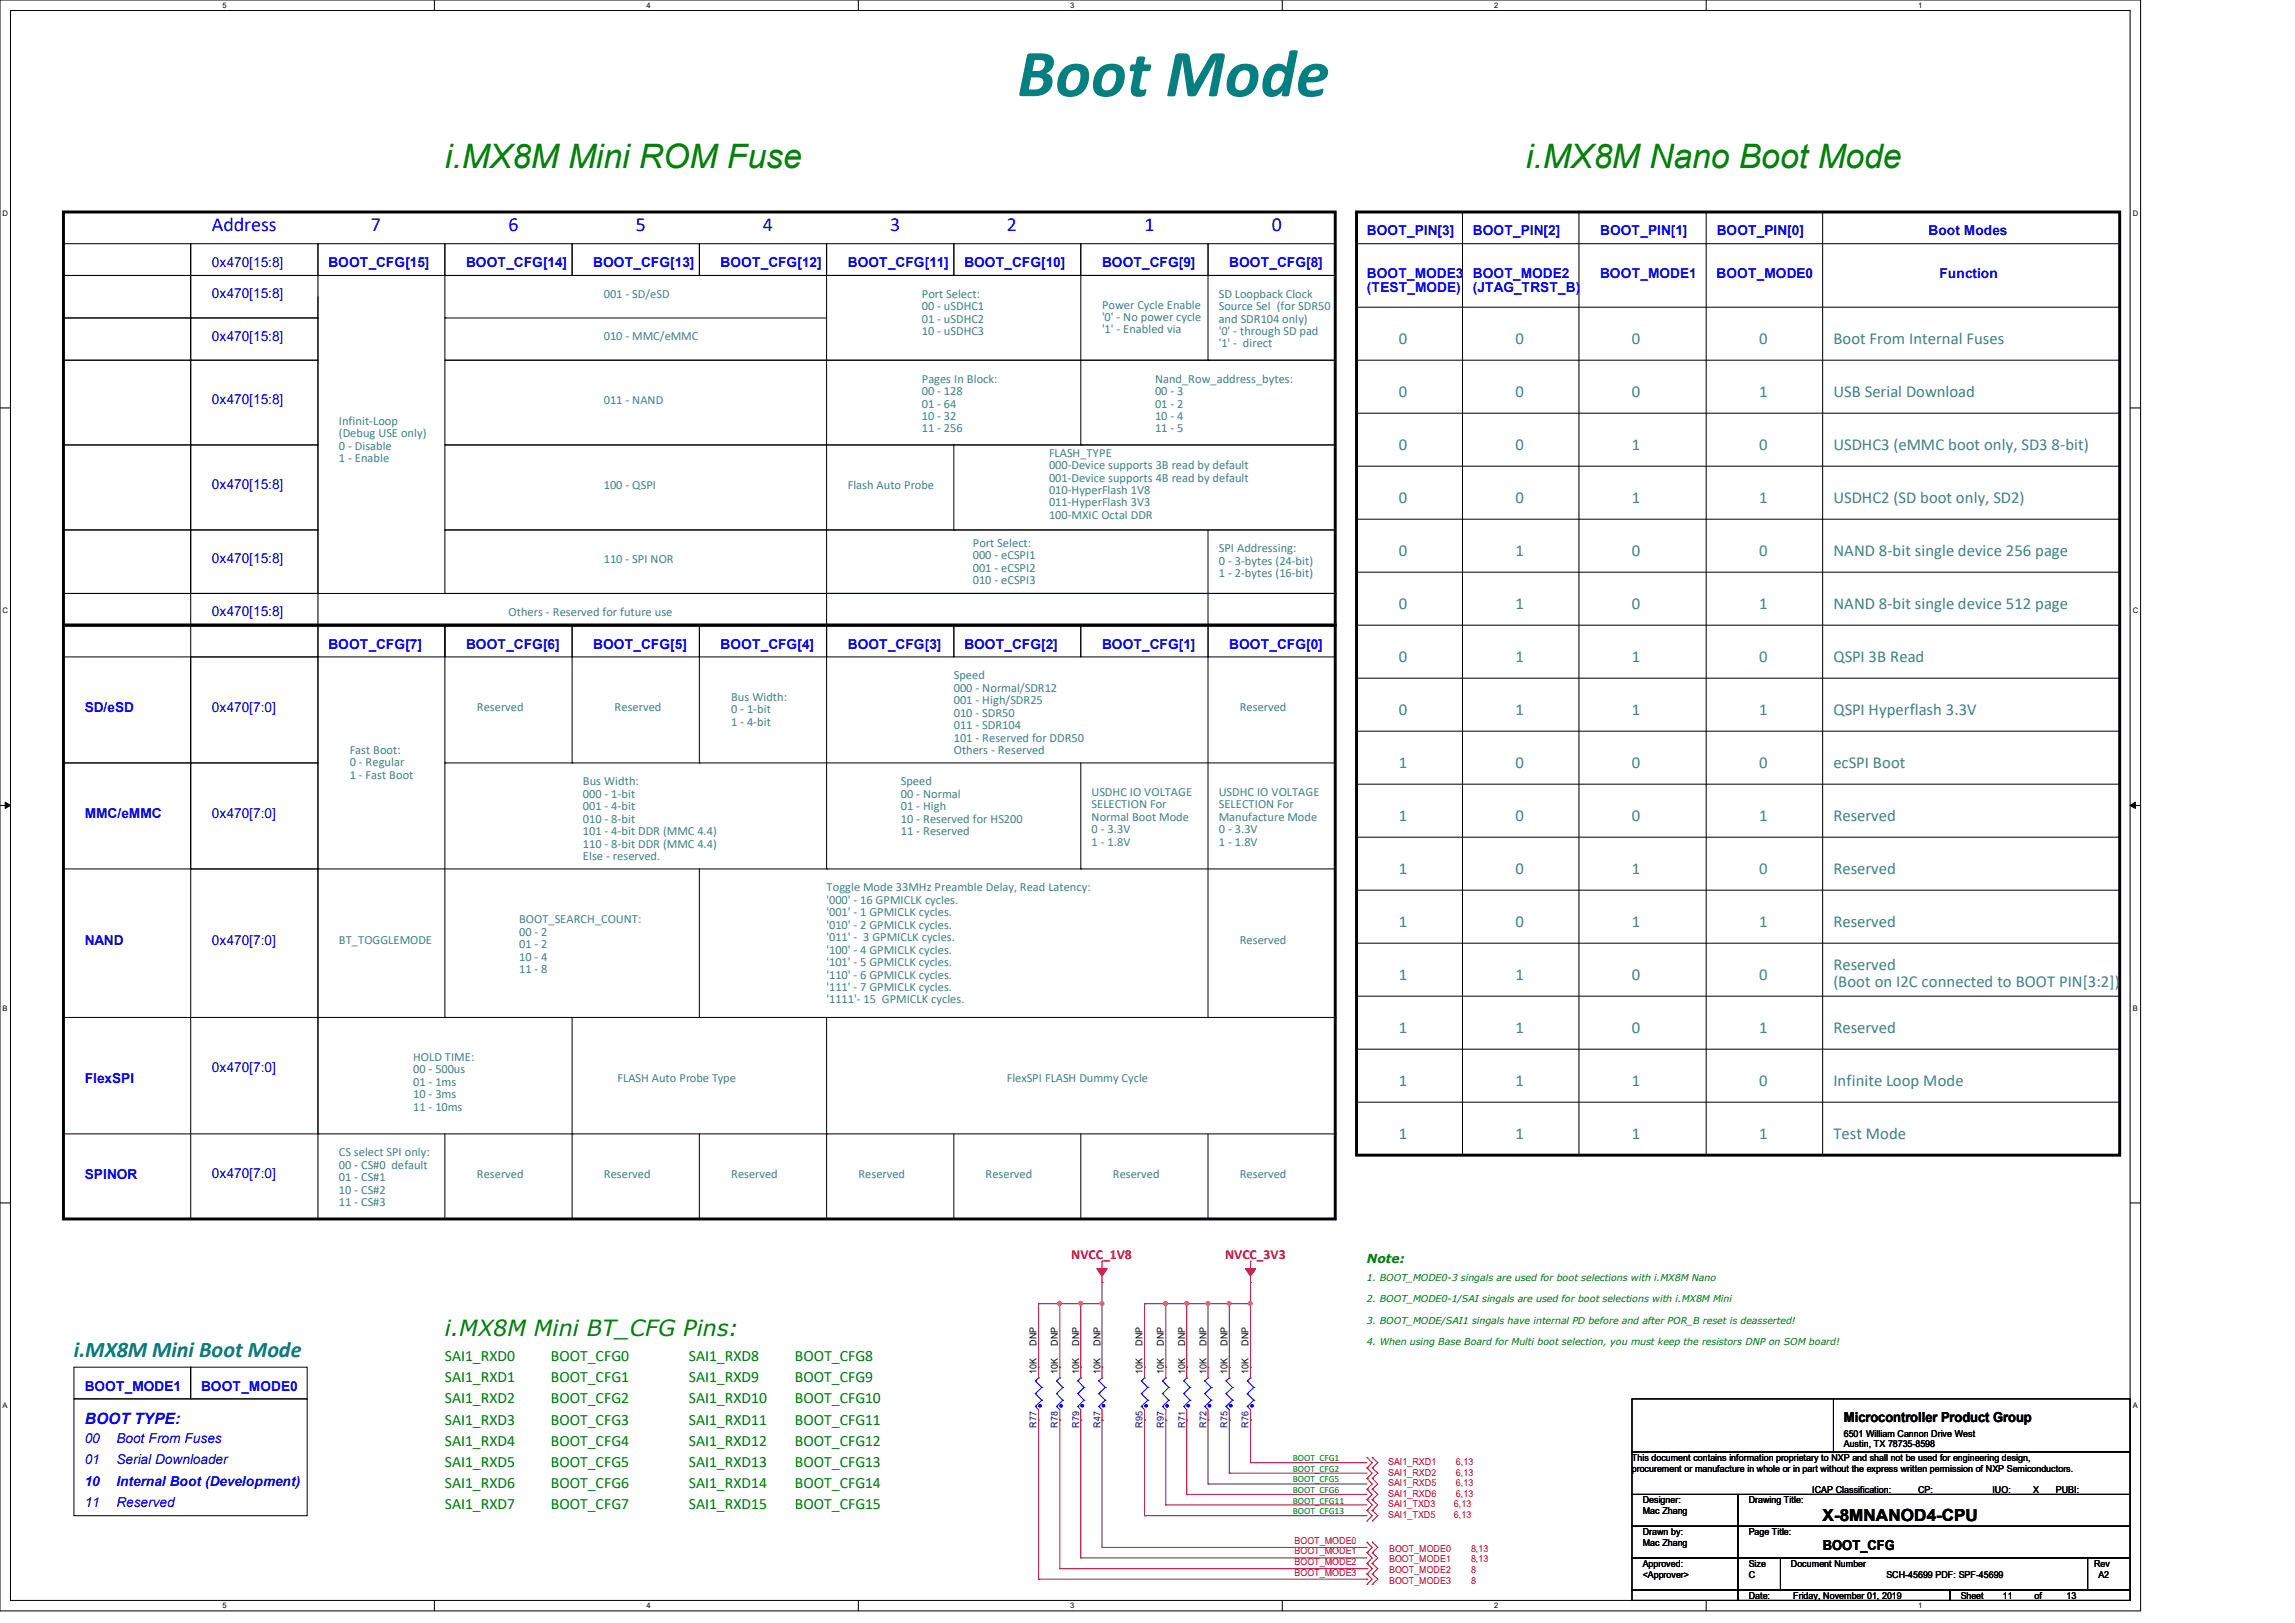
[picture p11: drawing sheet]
<svg xmlns="http://www.w3.org/2000/svg" width="297mm" height="210mm" viewBox="0 0 297 210" stroke-linecap="round" stroke-linejoin="round" font-family="sans-serif">
<defs><g id="words">
<text font-size="8.8" fill="#008080" x="131.7" y="12.4">Boot Mode</text>
<g font-size="4.4" fill="#008000">
<text x="57.6" y="21.7">i.MX8M Mini ROM Fuse</text>
<text x="197.5" y="21.7">i.MX8M Nano Boot Mode</text>
</g>
<text font-size="2.9" fill="#008000" x="57.6" y="172.9">i.MX8M Mini BT_CFG Pins:</text>
<text font-size="2.9" fill="#008080" x="9.6" y="175.6">i.MX8M Mini Boot Mode</text>
<g font-size="2.6" fill="#00f">
<text x="27.4" y="29.9">Address</text>
<text x="48" y="29.9">7</text>
<text x="65.8" y="29.9">6</text>
<text x="82.3" y="29.9">5</text>
<text x="98.7" y="29.9">4</text>
<text x="115.2" y="29.9">3</text>
<text x="130.3" y="29.9">2</text>
<text x="148.1" y="29.9">1</text>
<text x="164.6" y="29.9">0</text>
</g>
<g font-size="2.2" fill="#408080">
<text x="181" y="44.6">0</text>
<text x="196.1" y="44.6">0</text>
<text x="211.2" y="44.6">0</text>
<text x="227.7" y="44.6">0</text>
<text x="237.3" y="44.6">Boot From Internal Fuses</text>
<text x="181" y="51.4">0</text>
<text x="196.1" y="51.4">0</text>
<text x="211.2" y="51.4">0</text>
<text x="227.7" y="51.4">1</text>
<text x="237.3" y="51.4">USB Serial Download</text>
<text x="181" y="58.3">0</text>
<text x="196.1" y="58.3">0</text>
<text x="211.2" y="58.3">1</text>
<text x="227.7" y="58.3">0</text>
<text x="237.3" y="58.3">USDHC3 (eMMC boot only, SD3 8-bit)</text>
<text x="181" y="65.2">0</text>
<text x="196.1" y="65.2">0</text>
<text x="211.2" y="65.2">1</text>
<text x="227.7" y="65.2">1</text>
<text x="237.3" y="65.2">USDHC2 (SD boot only, SD2)</text>
<text x="181" y="72">0</text>
<text x="196.1" y="72">1</text>
<text x="211.2" y="72">0</text>
<text x="227.7" y="72">0</text>
<text x="237.3" y="72">NAND 8-bit single device 256 page</text>
<text x="181" y="78.9">0</text>
<text x="196.1" y="78.9">1</text>
<text x="211.2" y="78.9">0</text>
<text x="227.7" y="78.9">1</text>
<text x="237.3" y="78.9">NAND 8-bit single device 512 page</text>
<text x="181" y="85.7">0</text>
<text x="196.1" y="85.7">1</text>
<text x="211.2" y="85.7">1</text>
<text x="227.7" y="85.7">0</text>
<text x="237.3" y="85.7">QSPI 3B Read</text>
<text x="181" y="92.6">0</text>
<text x="196.1" y="92.6">1</text>
<text x="211.2" y="92.6">1</text>
<text x="227.7" y="92.6">1</text>
<text x="237.3" y="92.6">QSPI Hyperflash 3.3V</text>
<text x="181" y="99.4">1</text>
<text x="196.1" y="99.4">0</text>
<text x="211.2" y="99.4">0</text>
<text x="227.7" y="99.4">0</text>
<text x="237.3" y="99.4">ecSPI Boot</text>
<text x="181" y="106.3">1</text>
<text x="196.1" y="106.3">0</text>
<text x="211.2" y="106.3">0</text>
<text x="227.7" y="106.3">1</text>
<text x="237.3" y="106.3">Reserved</text>
<text x="181" y="113.2">1</text>
<text x="196.1" y="113.2">0</text>
<text x="211.2" y="113.2">1</text>
<text x="227.7" y="113.2">0</text>
<text x="237.3" y="113.2">Reserved</text>
<text x="181" y="120">1</text>
<text x="196.1" y="120">0</text>
<text x="211.2" y="120">1</text>
<text x="227.7" y="120">1</text>
<text x="237.3" y="120">Reserved</text>
<text x="237.3" y="125.5">Reserved</text>
<text x="181" y="126.9">1</text>
<text x="196.1" y="126.9">1</text>
<text x="211.2" y="126.9">0</text>
<text x="227.7" y="126.9">0</text>
<text x="237.3" y="127.7">(Boot on I2C connected to BOOT PIN[3:2])</text>
<text x="181" y="133.7">1</text>
<text x="196.1" y="133.7">1</text>
<text x="211.2" y="133.7">0</text>
<text x="227.7" y="133.7">1</text>
<text x="237.3" y="133.7">Reserved</text>
<text x="181" y="140.6">1</text>
<text x="196.1" y="140.6">1</text>
<text x="211.2" y="140.6">1</text>
<text x="227.7" y="140.6">0</text>
<text x="237.3" y="140.6">Infinite Loop Mode</text>
<text x="181" y="147.4">1</text>
<text x="196.1" y="147.4">1</text>
<text x="211.2" y="147.4">1</text>
<text x="227.7" y="147.4">1</text>
<text x="237.3" y="147.4">Test Mode</text>
</g>
<text font-size="2.2" x="235.9" y="196.8">X-8MNANOD4-CPU</text>
<g font-size="2" fill="#008000">
<text x="57.6" y="176.1">SAI1_RXD0</text>
<text x="57.6" y="178.9">SAI1_RXD1</text>
<text x="71.3" y="178.9">BOOT_CFG1</text>
<text x="71.3" y="176.1">BOOT_CFG0</text>
<text x="89.2" y="178.9">SAI1_RXD9</text>
<text x="89.2" y="176.1">SAI1_RXD8</text>
<text x="102.9" y="178.9">BOOT_CFG9</text>
<text x="102.9" y="176.1">BOOT_CFG8</text>
<text x="57.6" y="184.4">SAI1_RXD3</text>
<text x="57.6" y="181.6">SAI1_RXD2</text>
<text x="71.3" y="181.6">BOOT_CFG2</text>
<text x="71.3" y="184.4">BOOT_CFG3</text>
<text x="89.2" y="181.6">SAI1_RXD10</text>
<text x="89.2" y="184.4">SAI1_RXD11</text>
<text x="102.9" y="184.4">BOOT_CFG11</text>
<text x="102.9" y="181.6">BOOT_CFG10</text>
<text x="57.6" y="189.8">SAI1_RXD5</text>
<text x="57.6" y="187.1">SAI1_RXD4</text>
<text x="71.3" y="189.8">BOOT_CFG5</text>
<text x="71.3" y="187.1">BOOT_CFG4</text>
<text x="89.2" y="189.8">SAI1_RXD13</text>
<text x="89.2" y="187.1">SAI1_RXD12</text>
<text x="102.9" y="187.1">BOOT_CFG12</text>
<text x="102.9" y="189.8">BOOT_CFG13</text>
<text x="57.6" y="192.6">SAI1_RXD6</text>
<text x="57.6" y="195.3">SAI1_RXD7</text>
<text x="71.3" y="195.3">BOOT_CFG7</text>
<text x="71.3" y="192.6">BOOT_CFG6</text>
<text x="89.2" y="195.3">SAI1_RXD15</text>
<text x="89.2" y="192.6">SAI1_RXD14</text>
<text x="102.9" y="195.3">BOOT_CFG15</text>
<text x="102.9" y="192.6">BOOT_CFG14</text>
</g>
<text font-size="2" fill="#00f" x="11" y="184.3">BOOT TYPE:</text>
<g font-size="1.8" fill="#00f">
<text x="27.4" y="34.5">0x470[15:8]</text>
<text x="42.5" y="34.5">BOOT_CFG[15]</text>
<text x="60.3" y="34.5">BOOT_CFG[14]</text>
<text x="76.8" y="34.5">BOOT_CFG[13]</text>
<text x="93.3" y="34.5">BOOT_CFG[12]</text>
<text x="109.7" y="34.5">BOOT_CFG[11]</text>
<text x="124.8" y="34.5">BOOT_CFG[10]</text>
<text x="142.6" y="34.5">BOOT_CFG[9]</text>
<text x="159.1" y="34.5">BOOT_CFG[8]</text>
<text x="176.9" y="30.4">BOOT_PIN[3]</text>
<text x="176.9" y="35.9">BOOT_MODE3</text>
<text x="190.6" y="30.4">BOOT_PIN[2]</text>
<text x="190.6" y="35.9">BOOT_MODE2</text>
<text x="207.1" y="35.9">BOOT_MODE1</text>
<text x="207.1" y="30.4">BOOT_PIN[1]</text>
<text x="222.2" y="35.9">BOOT_MODE0</text>
<text x="222.2" y="30.4">BOOT_PIN[0]</text>
<text x="249.6" y="30.4">Boot Modes</text>
<text x="251" y="35.9">Function</text>
<text x="27.4" y="38.6">0x470[15:8]</text>
<text x="176.9" y="37.8">(TEST_MODE)</text>
<text x="190.6" y="37.8">(JTAG_TRST_B)</text>
<text x="27.4" y="44.1">0x470[15:8]</text>
<text x="27.4" y="52.3">0x470[15:8]</text>
<text x="27.4" y="63.3">0x470[15:8]</text>
<text x="27.4" y="72.9">0x470[15:8]</text>
<text x="27.4" y="79.8">0x470[15:8]</text>
<text x="42.5" y="83.9">BOOT_CFG[7]</text>
<text x="60.3" y="83.9">BOOT_CFG[6]</text>
<text x="76.8" y="83.9">BOOT_CFG[5]</text>
<text x="93.3" y="83.9">BOOT_CFG[4]</text>
<text x="109.7" y="83.9">BOOT_CFG[3]</text>
<text x="124.8" y="83.9">BOOT_CFG[2]</text>
<text x="142.6" y="83.9">BOOT_CFG[1]</text>
<text x="159.1" y="83.9">BOOT_CFG[0]</text>
<text x="11" y="92.2">SD/eSD</text>
<text x="27.4" y="92.1">0x470[7:0]</text>
<text x="11" y="105.9">MMC/eMMC</text>
<text x="27.4" y="105.8">0x470[7:0]</text>
<text x="11" y="122.3">NAND</text>
<text x="27.4" y="122.3">0x470[7:0]</text>
<text x="11" y="140.2">FlexSPI</text>
<text x="27.4" y="138.8">0x470[7:0]</text>
<text x="11" y="152.5">SPINOR</text>
<text x="27.4" y="152.5">0x470[7:0]</text>
<text x="11" y="180">BOOT_MODE1</text>
<text x="26" y="180">BOOT_MODE0</text>
<text x="11" y="186.8">00</text>
<text x="11" y="189.5">01</text>
<text x="15.1" y="186.8">Boot From Fuses</text>
<text x="15.1" y="189.5">Serial Downloader</text>
<text x="11" y="192.2">10</text>
<text x="11" y="195">11</text>
<text x="15.1" y="192.2">Internal Boot (Development)</text>
<text x="15.1" y="195">Reserved</text>
</g>
<g font-size="1.8" fill="#f00">
<text x="138.6" y="162.9">NVCC_1V8</text>
<text x="158.5" y="162.9">NVCC_3V3</text>
</g>
<g font-size="1.8">
<text x="238.6" y="184.1">Microcontroller Product Group</text>
<text x="235.9" y="200.5">BOOT_CFG</text>
</g>
<g font-size="1.6" fill="#408080">
<text x="78.1" y="38.5">001 - SD/eSD</text>
<text x="119.3" y="38.5">Port Select:</text>
<text x="119.3" y="40.1">00 - uSDHC1</text>
<text x="119.3" y="41.7">01 - uSDHC2</text>
<text x="142.6" y="39.9">Power Cycle Enable</text>
<text x="142.6" y="41.5">'0' - No power cycle</text>
<text x="157.7" y="38.5">SD Loopback Clock</text>
<text x="157.7" y="40.1">Source Sel (for SDR50</text>
<text x="157.7" y="41.7">and SDR104 only)</text>
<text x="78.1" y="44">010 - MMC/eMMC</text>
<text x="119.3" y="43.3">10 - uSDHC3</text>
<text x="142.6" y="43.1">'1' - Enabled via</text>
<text x="157.7" y="43.3">'0' - through SD pad</text>
<text x="157.7" y="45">'1' - direct</text>
<text x="78.1" y="52.2">011 - NAND</text>
<text x="119.3" y="49.5">Pages In Block:</text>
<text x="119.3" y="51.1">00 - 128</text>
<text x="119.3" y="52.7">01 - 64</text>
<text x="149.5" y="49.5">Nand_Row_address_bytes:</text>
<text x="149.5" y="51.1">00 - 3</text>
<text x="149.5" y="52.7">01 - 2</text>
<text x="43.9" y="55">Infinit-Loop</text>
<text x="43.9" y="56.6">(Debug USE only)</text>
<text x="43.9" y="58.2">0 - Disable</text>
<text x="43.9" y="59.8">1 - Enable</text>
<text x="119.3" y="54.4">10 - 32</text>
<text x="119.3" y="56">11 - 256</text>
<text x="135.8" y="59.1">FLASH_TYPE</text>
<text x="149.5" y="54.4">10 - 4</text>
<text x="149.5" y="56">11 - 5</text>
<text x="78.1" y="63.2">100 - QSPI</text>
<text x="109.7" y="63.2">Flash Auto Probe</text>
<text x="135.8" y="60.7">000-Device supports 3B read by default</text>
<text x="135.8" y="62.3">001-Device supports 4B read by default</text>
<text x="135.8" y="63.9">010-HyperFlash 1V8</text>
<text x="135.8" y="65.5">011-HyperFlash 3V3</text>
<text x="125.9" y="70.8">Port Select:</text>
<text x="135.8" y="67.1">100-MXIC Octal DDR</text>
<text x="157.7" y="71.5">SPI Addressing:</text>
<text x="78.1" y="72.8">110 - SPI NOR</text>
<text x="125.9" y="72.4">000 - eCSPI1</text>
<text x="125.9" y="74">001 - eCSPI2</text>
<text x="125.9" y="75.6">010 - eCSPI3</text>
<text x="157.7" y="73.1">0 - 3-bytes (24-bit)</text>
<text x="157.7" y="74.7">1 - 2-bytes (16-bit)</text>
<text x="65.8" y="79.7">Others - Reserved for future use</text>
<text x="123.4" y="87.9">Speed</text>
<text x="123.4" y="89.5">000 - Normal/SDR12</text>
<text x="61.7" y="92">Reserved</text>
<text x="79.5" y="92">Reserved</text>
<text x="94.6" y="90.7">Bus Width:</text>
<text x="94.6" y="92.3">0 - 1-bit</text>
<text x="94.6" y="93.9">1 - 4-bit</text>
<text x="123.4" y="91.1">001 - High/SDR25</text>
<text x="123.4" y="92.8">010 - SDR50</text>
<text x="123.4" y="94.4">011 - SDR104</text>
<text x="123.4" y="96">101 - Reserved for DDR50</text>
<text x="160.4" y="92">Reserved</text>
<text x="45.3" y="97.5">Fast Boot:</text>
<text x="45.3" y="99.1">0 - Regular</text>
<text x="45.3" y="100.8">1 - Fast Boot</text>
<text x="75.4" y="101.6">Bus Width:</text>
<text x="116.6" y="101.6">Speed</text>
<text x="123.4" y="97.6">Others - Reserved</text>
<text x="75.4" y="103.3">000 - 1-bit</text>
<text x="75.4" y="104.9">001 - 4-bit</text>
<text x="75.4" y="106.5">010 - 8-bit</text>
<text x="116.6" y="103.3">00 - Normal</text>
<text x="116.6" y="104.9">01 - High</text>
<text x="116.6" y="106.5">10 - Reserved for HS200</text>
<text x="141.3" y="103">USDHC IO VOLTAGE</text>
<text x="141.3" y="104.6">SELECTION For</text>
<text x="141.3" y="106.2">Normal Boot Mode</text>
<text x="141.3" y="107.8">0 - 3.3V</text>
<text x="157.7" y="103">USDHC IO VOLTAGE</text>
<text x="157.7" y="104.6">SELECTION For</text>
<text x="157.7" y="106.2">Manufacture Mode</text>
<text x="157.7" y="107.8">0 - 3.3V</text>
<text x="75.4" y="108.1">101 - 4-bit DDR (MMC 4.4)</text>
<text x="75.4" y="109.7">110 - 8-bit DDR (MMC 4.4)</text>
<text x="75.4" y="111.3">Else - reserved.</text>
<text x="116.6" y="108.1">11 - Reserved</text>
<text x="141.3" y="109.4">1 - 1.8V</text>
<text x="157.7" y="109.4">1 - 1.8V</text>
<text x="67.2" y="119.5">BOOT_SEARCH_COUNT:</text>
<text x="107" y="115.4">Toggle Mode 33MHz Preamble Delay, Read Latency:</text>
<text x="107" y="117">'000' - 16 GPMICLK cycles.</text>
<text x="107" y="118.6">'001' - 1 GPMICLK cycles.</text>
<text x="43.9" y="122.2">BT_TOGGLEMODE</text>
<text x="67.2" y="121.1">00 - 2</text>
<text x="67.2" y="122.7">01 - 2</text>
<text x="67.2" y="124.3">10 - 4</text>
<text x="67.2" y="125.9">11 - 8</text>
<text x="107" y="120.2">'010' - 2 GPMICLK cycles.</text>
<text x="107" y="121.8">'011' - 3 GPMICLK cycles.</text>
<text x="107" y="123.4">'100' - 4 GPMICLK cycles.</text>
<text x="107" y="125">'101' - 5 GPMICLK cycles.</text>
<text x="160.4" y="122.2">Reserved</text>
<text x="107" y="126.6">'110' - 6 GPMICLK cycles.</text>
<text x="107" y="128.2">'111' - 7 GPMICLK cycles.</text>
<text x="107" y="129.8">'1111'- 15 GPMICLK cycles.</text>
<text x="53.5" y="137.3">HOLD TIME:</text>
<text x="53.5" y="138.9">00 - 500us</text>
<text x="53.5" y="140.5">01 - 1ms</text>
<text x="53.5" y="142.1">10 - 3ms</text>
<text x="53.5" y="143.7">11 - 10ms</text>
<text x="79.9" y="140">FLASH Auto Probe Type</text>
<text x="130.3" y="140">FlexSPI FLASH Dummy Cycle</text>
<text x="43.9" y="149.6">CS select SPI only:</text>
<text x="43.9" y="151.3">00 - CS#0 default</text>
<text x="43.9" y="152.9">01 - CS#1</text>
<text x="43.9" y="154.5">10 - CS#2</text>
<text x="61.7" y="152.4">Reserved</text>
<text x="78.1" y="152.4">Reserved</text>
<text x="94.6" y="152.4">Reserved</text>
<text x="111.1" y="152.4">Reserved</text>
<text x="127.5" y="152.4">Reserved</text>
<text x="144" y="152.4">Reserved</text>
<text x="160.4" y="152.4">Reserved</text>
<text x="43.9" y="156.1">11 - CS#3</text>
</g>
<text font-size="1.6" fill="#008000" x="176.9" y="163.4">Note:</text>
<g font-size="1.2" fill="#008000">
<text x="176.9" y="165.8">1. BOOT_MODE0-3 singals are used for boot selections with i.MX8M Nano</text>
<text x="176.9" y="171.3">3. BOOT_MODE/SAI1 singals have internal PD before and after POR_B reset is deasserted!</text>
<text x="176.9" y="168.5">2. BOOT_MODE0-1/SAI singals are used for boot selections with i.MX8M Mini</text>
<text x="176.9" y="174">4. When using Base Board for Multi boot selection, you must keep the resistors DNP on SOM board!</text>
<text x="167.3" y="190.5">BOOT_CFG2</text>
<text x="167.3" y="191.8">BOOT_CFG5</text>
<text x="167.3" y="189.1">BOOT_CFG1</text>
<text x="167.3" y="193.2">BOOT_CFG6</text>
<text x="167.3" y="194.6">BOOT_CFG11</text>
<text x="167.3" y="195.9">BOOT_CFG13</text>
</g>
<g font-size="1.2">
<text x="134.2" y="177.8" transform="rotate(-90 134.2 177.8)">10K</text>
<text x="134.2" y="174.2" transform="rotate(-90 134.2 174.2)">DNP</text>
<text x="136.9" y="177.8" transform="rotate(-90 136.9 177.8)">10K</text>
<text x="136.9" y="174.2" transform="rotate(-90 136.9 174.2)">DNP</text>
<text x="139.7" y="177.8" transform="rotate(-90 139.7 177.8)">10K</text>
<text x="139.7" y="174.2" transform="rotate(-90 139.7 174.2)">DNP</text>
<text x="142.4" y="177.8" transform="rotate(-90 142.4 177.8)">10K</text>
<text x="142.4" y="174.2" transform="rotate(-90 142.4 174.2)">DNP</text>
<text x="147.9" y="177.8" transform="rotate(-90 147.9 177.8)">10K</text>
<text x="147.9" y="174.2" transform="rotate(-90 147.9 174.2)">DNP</text>
<text x="150.6" y="177.8" transform="rotate(-90 150.6 177.8)">10K</text>
<text x="150.6" y="174.2" transform="rotate(-90 150.6 174.2)">DNP</text>
<text x="153.4" y="177.8" transform="rotate(-90 153.4 177.8)">10K</text>
<text x="153.4" y="174.2" transform="rotate(-90 153.4 174.2)">DNP</text>
<text x="156.1" y="177.8" transform="rotate(-90 156.1 177.8)">10K</text>
<text x="156.1" y="174.2" transform="rotate(-90 156.1 174.2)">DNP</text>
<text x="158.9" y="177.8" transform="rotate(-90 158.9 177.8)">10K</text>
<text x="158.9" y="174.2" transform="rotate(-90 158.9 174.2)">DNP</text>
<text x="161.6" y="177.8" transform="rotate(-90 161.6 177.8)">10K</text>
<text x="161.6" y="174.2" transform="rotate(-90 161.6 174.2)">DNP</text>
<text x="211.2" y="189">This document contains information proprietary to NXP and shall not be used for engineering design,</text>
<text x="211.2" y="190.4">procurement or manufacture in whole or in part without the express written permission of NXP Semiconductors.</text>
<text x="238.6" y="186">6501 William Cannon Drive West</text>
<text x="238.6" y="187.3">Austin, TX 78735-8598</text>
<text x="212.6" y="194.5">Designer:</text>
<text x="212.6" y="195.9">Mac Zhang</text>
<text x="226.3" y="194.5">Drawing Title:</text>
<text x="234.5" y="193.2">ICAP Classification:</text>
<text x="248.2" y="193.2">CP:</text>
<text x="251.7" y="193.2">___</text>
<text x="257.8" y="193.2">IUO:</text>
<text x="262.5" y="193.2">_X_</text>
<text x="266.1" y="193.2">PUBI:</text>
<text x="270.2" y="193.2">___</text>
<text x="212.6" y="198.6">Drawn by:</text>
<text x="212.6" y="202.7">Approved:</text>
<text x="212.6" y="200">Mac Zhang</text>
<text x="226.3" y="202.7">Size</text>
<text x="226.3" y="198.6">Page Title:</text>
<text x="231.8" y="202.7">Document Number</text>
<text x="271" y="202.7">Rev</text>
<text x="212.6" y="204.1">&lt;Approver&gt;</text>
<text x="226.3" y="206.9">Date:</text>
<text x="226.3" y="204.1">C</text>
<text x="232.1" y="206.9">Friday, November 01, 2019</text>
<text x="244.1" y="204.1">SCH-45699 PDF: SPF-45699</text>
<text x="253.7" y="206.9">Sheet</text>
<text x="259.2" y="206.9">11</text>
<text x="263.3" y="206.9">of</text>
<text x="267.5" y="206.9">13</text>
<text x="271.6" y="204.1">A2</text>
</g>
<g font-size="1.2" fill="#000080">
<text x="134.2" y="184.7" transform="rotate(-90 134.2 184.7)">R77</text>
<text x="136.9" y="184.7" transform="rotate(-90 136.9 184.7)">R78</text>
<text x="139.7" y="184.7" transform="rotate(-90 139.7 184.7)">R79</text>
<text x="142.4" y="184.7" transform="rotate(-90 142.4 184.7)">R47</text>
<text x="147.9" y="184.7" transform="rotate(-90 147.9 184.7)">R95</text>
<text x="150.6" y="184.7" transform="rotate(-90 150.6 184.7)">R97</text>
<text x="153.4" y="184.7" transform="rotate(-90 153.4 184.7)">R71</text>
<text x="156.1" y="184.7" transform="rotate(-90 156.1 184.7)">R72</text>
<text x="158.9" y="184.7" transform="rotate(-90 158.9 184.7)">R75</text>
<text x="161.6" y="184.7" transform="rotate(-90 161.6 184.7)">R76</text>
</g>
<g font-size="1.2" fill="#f00">
<text x="179.7" y="189.6">SAI1_RXD1</text>
<text x="179.7" y="191">SAI1_RXD2</text>
<text x="188.4" y="189.6">6,13</text>
<text x="188.4" y="191">6,13</text>
<text x="179.7" y="192.3">SAI1_RXD5</text>
<text x="179.7" y="193.7">SAI1_RXD6</text>
<text x="179.7" y="195.1">SAI1_TXD3</text>
<text x="179.7" y="196.4">SAI1_TXD5</text>
<text x="188.2" y="195.1">6,13</text>
<text x="188.2" y="196.4">6,13</text>
<text x="188.4" y="192.3">6,13</text>
<text x="188.4" y="193.7">6,13</text>
<text x="167.6" y="199.8">BOOT_MODE0</text>
<text x="167.6" y="201.1">BOOT_MODE1</text>
<text x="167.6" y="202.5">BOOT_MODE2</text>
<text x="167.6" y="203.9">BOOT_MODE3</text>
<text x="179.8" y="200.8">BOOT_MODE0</text>
<text x="179.8" y="202.2">BOOT_MODE1</text>
<text x="179.8" y="203.6">BOOT_MODE2</text>
<text x="190.4" y="200.8">8,13</text>
<text x="190.4" y="202.2">8,13</text>
<text x="190.4" y="203.6">8</text>
<text x="179.8" y="204.9">BOOT_MODE3</text>
<text x="190.4" y="204.9">8</text>
</g>
<g font-size="1">
<text x="28.8" y="1">5</text>
<text x="83.7" y="1">4</text>
<text x="138.5" y="1">3</text>
<text x="193.4" y="1">2</text>
<text x="248.2" y="1">1</text>
<text x=".3" y="27.9">D</text>
<text x="276" y="27.9">D</text>
<text x=".3" y="79.4">C</text>
<text x="276" y="79.4">C</text>
<text x=".3" y="130.8">B</text>
<text x="276" y="130.8">B</text>
<text x=".3" y="182.2">A</text>
<text x="276" y="182.2">A</text>
<text x="28.8" y="208.1">5</text>
<text x="83.7" y="208.1">4</text>
<text x="138.5" y="208.1">3</text>
<text x="193.4" y="208.1">2</text>
<text x="248.2" y="208.1">1</text>
</g>
</g></defs>
<path d="M0 0h277v208.4h-277zM1.4 1.4h274.3v205.7h-274.3z" fill="none" stroke="#000" stroke-width=".13"/>
<g fill="#fff">
<path d="M28.8 .1h.5v1.1h-.5z"/>
<path d="M28.8 207.2h.5v1.1h-.5z"/>
</g>
<path d="M56.2 0v1.4M56.2 207.1v1.3" fill="none" stroke="#000" stroke-width=".13"/>
<g fill="#fff">
<path d="M83.7 .1h.5v1.1h-.5z"/>
<path d="M83.7 207.2h.5v1.1h-.5z"/>
</g>
<path d="M111.1 0v1.4M111.1 207.1v1.3" fill="none" stroke="#000" stroke-width=".13"/>
<g fill="#fff">
<path d="M138.5 .1h.6v1.1h-.6z"/>
<path d="M138.5 207.2h.6v1.1h-.6z"/>
</g>
<path d="M165.9 0v1.4M165.9 207.1v1.3" fill="none" stroke="#000" stroke-width=".13"/>
<g fill="#fff">
<path d="M193.4 .1h.5v1.1h-.5z"/>
<path d="M193.4 207.2h.5v1.1h-.5z"/>
</g>
<path d="M220.8 0v1.4M220.8 207.1v1.3" fill="none" stroke="#000" stroke-width=".13"/>
<g fill="#fff">
<path d="M248.2 .1h.6v1.1h-.6z"/>
<path d="M248.2 207.2h.6v1.1h-.6z"/>
<path d="M.3 27.1h.8v1.1h-.8z"/>
<path d="M276 27.1h.7v1.1h-.7z"/>
<path d="M.3 78.5h.8v1.1h-.8z"/>
<path d="M276 78.5h.7v1.1h-.7z"/>
</g>
<path d="M0 52.8h1.4M275.7 52.8h1.3" fill="none" stroke="#000" stroke-width=".13"/>
<g fill="#fff">
<path d="M.3 129.9h.7v1.1h-.7z"/>
<path d="M276 129.9h.6v1.1h-.6z"/>
</g>
<path d="M0 104.2h1.4M275.7 104.2h1.3" fill="none" stroke="#000" stroke-width=".13"/>
<path d="M.7 103.8l.7 .4-.7 .4zM275.7 104.2l.7-.4v.8z" fill="#000" stroke="#000" stroke-width=".13"/>
<g fill="#fff">
<path d="M.3 181.4h.7v1.1h-.7z"/>
<path d="M276 181.4h.6v1.1h-.6z"/>
</g>
<g fill="none" stroke="#000" stroke-width=".13">
<path d="M8.2 35.6h16.5v5.5h-16.5zM8.2 31.5h16.5v4.1h-16.5zM24.7 31.5h16.4v4.1h-16.4zM24.7 35.6h16.4v5.5h-16.4zM41.1 31.5h16.5v4.1h-16.5zM41.1 38.4v38.4M57.6 31.5h16.4v4.1h-16.4zM57.6 35.6h115.2v11h-115.2zM74 31.5h16.5v4.1h-16.5zM90.5 31.5h16.5v4.1h-16.5zM107 31.5h16.4v4.1h-16.4zM107 35.6h65.8v41.2h-65.8z"/>
<path d="M123.4 31.5h16.5v4.1h-16.5zM139.9 31.5h16.4v4.1h-16.4zM139.9 35.6v22M156.3 31.5h16.5v4.1h-16.5zM156.3 35.6v11M175.6 31.5h.1M175.6 39.8h.1M175.6 31.5h98.7M175.6 39.8h98.7M189.3 27.4h.1M189.3 27.4v122.1M204.3 27.4h.1"/>
<path d="M204.3 27.4v122.1M220.8 27.4h.1M220.8 27.4v122.1M235.9 27.4h.1M235.9 27.4v122.1M8.2 57.6h16.5v11h-16.5zM8.2 46.6h16.5v11h-16.5zM8.2 41.1h16.5v5.5h-16.5zM24.7 41.1h16.4v5.5h-16.4zM24.7 46.6h16.4v11h-16.4zM24.7 57.6h16.4v11h-16.4zM57.6 46.6h115.2v11h-115.2z"/>
<path d="M57.6 57.6h115.2v11h-115.2zM57.6 41.1h.1M57.6 41.1h49.4M123.4 57.6v11M139.9 57.6h.1M156.3 46.6h.1M175.6 46.6h.1M175.6 53.5h.1M175.6 46.6h98.7M175.6 53.5h98.7M8.2 68.6h16.5v8.2h-16.5zM8.2 76.8h164.6"/>
<path d="M24.7 68.6h16.4v8.2h-16.4zM24.7 76.8h16.4v4.1h-16.4zM41.1 76.8h.1M57.6 68.6h115.2v8.2h-115.2zM107 76.8h49.3v4.1h-49.3zM123.4 68.6h.1M156.3 76.8h.1M156.3 68.6v8.2M172.8 76.8h.1M175.6 60.3h.1M175.6 67.2h.1M175.6 74h.1"/>
<path d="M175.6 60.3h98.7M175.6 67.2h98.7M175.6 74h98.7M8.2 85h16.5v13.7h-16.5zM8.2 98.7h16.5v13.7h-16.5zM24.7 80.9h16.4v4.1h-16.4zM24.7 85h16.4v13.7h-16.4zM24.7 98.7h16.4v13.7h-16.4zM41.1 80.9h16.5v4.1h-16.5zM41.1 85v61.7M57.6 80.9h16.4v4.1h-16.4zM57.6 98.7h.1"/>
<path d="M57.6 98.7h115.2M57.6 80.9v50.8M74 80.9h16.5v4.1h-16.5zM74 98.7h.1M74 85v13.7M90.5 80.9h16.5v4.1h-16.5zM90.5 98.7h.1M90.5 85v13.7M107 80.9h16.4v4.1h-16.4zM107 85v27.4M123.4 80.9h16.5v4.1h-16.5zM139.9 80.9h16.4v4.1h-16.4z"/>
<path d="M139.9 98.7v13.7M156.3 80.9h16.5v4.1h-16.5zM156.3 85v46.7M175.6 80.9h.1M175.6 87.8h.1M175.6 94.6h.1M175.6 80.9h98.7M175.6 87.8h98.7M175.6 94.6h98.7M24.7 112.4h16.4v45.3h-16.4zM41.1 112.4h.1M41.1 112.4h131.7"/>
<path d="M90.5 112.4v19.3M107 112.4h.1M139.9 112.4h.1M175.6 101.5h.1M175.6 108.3h.1M175.6 115.2h.1M175.6 101.5h98.7M175.6 108.3h98.7M175.6 115.2h98.7M8.2 131.7h164.6M41.1 131.7h.1M57.6 131.7h.1"/>
<path d="M74 131.7v26M90.5 131.7h.1M107 131.7v26M156.3 131.7h.1M172.8 131.7h.1M175.6 122h.1M175.6 128.9h.1M175.6 135.8h.1M175.6 122h98.7M175.6 128.9h98.7M175.6 135.8h98.7M0 155.7h1.4"/>
<path d="M8.2 146.7h164.6M8.2 157.7h164.6M41.1 146.7h.1M57.6 157.7h.1M57.6 146.7v11M74 146.7h.1M74 157.7h.1M90.5 157.7h.1M90.5 146.7v11M107 146.7h.1M107 157.7h.1M123.4 157.7h.1"/>
<path d="M123.4 146.7v11M139.9 157.7h.1M139.9 146.7v11M156.3 157.7h.1M156.3 146.7v11M172.8 146.7h.1M172.8 157.7h.1M175.6 142.6h.1M175.6 142.6h98.7M275.7 155.7h1.3M9.6 176.9h15.1v4.1h-15.1zM24.7 176.9h15.1v4.1h-15.1z"/>
<path d="M9.6 181h30.2v15.1h-30.2zM211.2 193.4h13.7v4.1h-13.7zM211.2 197.5h13.7v4.1h-13.7zM211.2 187.9h64.5v5.5h-64.5zM211.2 181h64.5v6.9h-64.5zM224.9 193.4h50.8v4.1h-50.8zM224.9 197.5h50.8v4.1h-50.8zM237.3 187.9h.1M237.3 181v6.9M211.2 201.6h13.7v4.1h-13.7zM211.2 205.7h13.7v1.4h-13.7zM224.9 201.6h5.5v4.1h-5.5z"/>
<path d="M224.9 205.7h27.4v1.4h-27.4zM230.4 201.6h39.8v4.1h-39.8zM252.3 205.7h23.4v1.4h-23.4zM270.2 201.6h5.5v4.1h-5.5z"/>
</g>
<path d="M8.2 27.4h164.6v53.5h-164.6zM175.6 27.4h98.7v122.1h-98.7zM8.2 80.9h164.6v76.8h-164.6z" fill="none" stroke="#000" stroke-width=".38"/>
<g fill="none" stroke="#f00" stroke-width=".13">
<path d="M134.4 176.9h.1M134.4 176.9v1.4M137.2 176.9h.1M137.2 176.9v1.4M139.9 176.9h.1M139.9 176.9v1.4M142.6 165.9h.1M142.6 163.2h.1M142.6 176.9h.1M142.6 163.2v1.5M142.6 165v.9M142.6 176.9v1.4"/>
<path d="M148.1 176.9h.1M148.1 176.9v1.4M150.9 176.9h.1M150.9 176.9v1.4M153.6 176.9h.1M153.6 176.9v1.4M156.3 176.9h.1M156.3 176.9v1.4M159.1 176.9h.1M159.1 176.9v1.4M161.8 165.9h.1M161.8 163.2h.1"/>
<path d="M161.8 176.9h.1M161.8 163.2v1.5M161.8 165v.9M161.8 176.9v1.4M134.4 183.8h.1M134.4 182.4v1.4M137.2 183.8h.1M137.2 182.4v1.4M139.9 183.8h.1M139.9 182.4v1.4M142.6 183.8h.1M142.6 182.4v1.4"/>
<path d="M148.1 183.8h.1M148.1 182.4v1.4M150.9 183.8h.1M150.9 182.4v1.4M153.6 183.8h.1M153.6 182.4v1.4M156.3 183.8h.1M156.3 182.4v1.4M159.1 183.8h.1M159.1 182.4v1.4M161.8 183.8h.1M161.8 182.4v1.4"/>
<path d="M176.9 189.9h.1M176.9 188.6h.1M176.9 191.3h.1M176.9 192.7h.1M176.9 194.1h.1M176.9 195.5h.1M176.9 196.8h.1M176.9 199.6h.1M176.9 188.6l.7 .7-.7 .6M176.9 189.9l.7 .7-.7 .7M176.9 191.3l.7 .7-.7 .7M176.9 192.7l.7 .7-.7 .7"/>
<path d="M176.9 194.1l.7 .6-.7 .8M176.9 195.5l.7 .6-.7 .7M176.9 199.6l.7 .6-.7 .7M177.6 189.9h.1M177.6 188.6h.1M177.6 191.3h.1M177.6 192.7h.1M177.6 194.1h.1M177.6 195.5h.1M177.6 196.8h.1M177.6 199.6h.1M177.6 188.6l.7 .7-.7 .6"/>
<path d="M177.6 189.9l.7 .7-.7 .7M177.6 191.3l.7 .7-.7 .7M177.6 192.7l.7 .7-.7 .7M177.6 194.1l.7 .6-.7 .8M177.6 195.5l.7 .6-.7 .7M177.6 199.6l.7 .6-.7 .7M176.9 200.9h.1M176.9 202.3h.1M176.9 203.7h.1M176.9 205h.1M176.9 200.9l.7 .7-.7 .7M176.9 202.3l.7 .7-.7 .7"/>
<path d="M176.9 203.7l.7 .6-.7 .7M177.6 200.9h.1M177.6 202.3h.1M177.6 203.7h.1M177.6 205h.1M177.6 200.9l.7 .7-.7 .7M177.6 202.3l.7 .7-.7 .7M177.6 203.7l.7 .6-.7 .7"/>
</g>
<g fill="#f00" stroke="#f00" stroke-width=".13">
<path d="M141.9 164.2h1.4l-.7 .9z" fill-rule="evenodd"/>
<path d="M161.2 164.2h1.3l-.7 .9z" fill-rule="evenodd"/>
</g>
<g fill="none" stroke="#00f" stroke-width=".13">
<path d="M134 178.7h.1M134 178.7l.8 .8M134.4 178.3h.1M134.4 178.3l-.4 .4M134.8 179.5h.1M134.8 179.5l-.8 .8M136.7 178.7h.1M136.7 178.7l.8 .8M137.2 178.3h.1M137.2 178.3l-.5 .4M137.5 179.5h.1M137.5 179.5l-.8 .8"/>
<path d="M139.5 178.7h.1M139.5 178.7l.8 .8M139.9 178.3h.1M139.9 178.3l-.4 .4M140.3 179.5h.1M140.3 179.5l-.8 .8M142.2 178.7h.1M142.2 178.7l.8 .8M142.6 178.3h.1M142.6 178.3l-.4 .4M143 179.5h.1M143 179.5l-.8 .8"/>
<path d="M147.7 178.7h.1M147.7 178.7l.8 .8M148.1 178.3h.1M148.1 178.3l-.4 .4M148.5 179.5h.1M148.5 179.5l-.8 .8M150.5 178.7h.1M150.5 178.7l.8 .8M150.9 178.3h.1M150.9 178.3l-.4 .4M151.3 179.5h.1M151.3 179.5l-.8 .8"/>
<path d="M153.2 178.7h.1M153.2 178.7l.8 .8M153.6 178.3h.1M153.6 178.3l-.4 .4M154 179.5h.1M154 179.5l-.8 .8M155.9 178.7h.1M155.9 178.7l.9 .8M156.3 178.3h.1M156.3 178.3l-.4 .4M156.8 179.5h.1M156.8 179.5l-.9 .8"/>
<path d="M158.7 178.7h.1M158.7 178.7l.8 .8M159.1 178.3h.1M159.1 178.3l-.4 .4M159.5 179.5h.1M159.5 179.5l-.8 .8M161.4 178.7h.1M161.4 178.7l.9 .8M161.8 178.3h.1M161.8 178.3l-.4 .4M162.3 179.5h.1M162.3 179.5l-.9 .8"/>
<path d="M134 182h.1M134 180.3h.1M134 182l.4 .4M134 180.3l.8 .9M134.8 181.2h.1M134.8 181.2l-.8 .8M136.7 182h.1M136.7 180.3h.1M136.7 182l.5 .4M136.7 180.3l.8 .9M137.5 181.2h.1M137.5 181.2l-.8 .8"/>
<path d="M139.5 182h.1M139.5 180.3h.1M139.5 182l.4 .4M139.5 180.3l.8 .9M140.3 181.2h.1M140.3 181.2l-.8 .8M142.2 182h.1M142.2 180.3h.1M142.2 182l.4 .4M142.2 180.3l.8 .9M143 181.2h.1M143 181.2l-.8 .8"/>
<path d="M147.7 182h.1M147.7 180.3h.1M147.7 182l.4 .4M147.7 180.3l.8 .9M148.5 181.2h.1M148.5 181.2l-.8 .8M150.5 182h.1M150.5 180.3h.1M150.5 182l.4 .4M150.5 180.3l.8 .9M151.3 181.2h.1M151.3 181.2l-.8 .8"/>
<path d="M153.2 182h.1M153.2 180.3h.1M153.2 182l.4 .4M153.2 180.3l.8 .9M154 181.2h.1M154 181.2l-.8 .8M155.9 182h.1M155.9 180.3h.1M155.9 182l.4 .4M155.9 180.3l.9 .9M156.8 181.2h.1M156.8 181.2l-.9 .8"/>
<path d="M158.7 182h.1M158.7 180.3h.1M158.7 182l.4 .4M158.7 180.3l.8 .9M159.5 181.2h.1M159.5 181.2l-.8 .8M161.4 182h.1M161.4 180.3h.1M161.4 182l.4 .4M161.4 180.3l.9 .9M162.3 181.2h.1M162.3 181.2l-.9 .8"/>
</g>
<g fill="#00f" stroke="#00f" stroke-width=".13">
<circle cx="140.1" cy="181.9" r=".18"/>
<circle cx="162" cy="181.9" r=".18"/>
<circle cx="148.3" cy="181.9" r=".18"/>
<circle cx="137.3" cy="181.9" r=".18"/>
<circle cx="153.8" cy="181.9" r=".18"/>
<circle cx="159.3" cy="181.9" r=".18"/>
<circle cx="142.8" cy="181.9" r=".18"/>
<circle cx="134.6" cy="181.9" r=".18"/>
<circle cx="151" cy="181.9" r=".18"/>
<circle cx="156.5" cy="181.9" r=".18"/>
</g>
<g fill="none" stroke="#800040" stroke-width=".13">
<path d="M134.4 168.7h.1M134.4 168.7h8.2M134.4 168.7v8.2M137.2 168.7h.1M137.2 168.7v8.2M139.9 168.7h.1M139.9 168.7v8.2M142.6 165.9h.1M142.6 168.7h.1M142.6 165.9v11M148.1 168.7h.1M148.1 168.7h13.7"/>
<path d="M148.1 168.7v8.2M150.9 168.7h.1M150.9 168.7v8.2M153.6 168.7h.1M153.6 168.7v8.2M156.3 168.7h.1M156.3 168.7v8.2M159.1 168.7h.1M159.1 168.7v8.2M161.8 165.9h.1M161.8 168.7h.1M161.8 165.9v11"/>
<path d="M134.4 183.8v20.5M137.2 183.8v19.2M139.9 183.8h.1M139.9 183.8v17.8M142.6 183.8h.1M142.6 183.8v16.4M148.1 183.8h.1M148.1 196.1h.1M148.1 183.8v12.3M148.1 196.1h28.8M150.9 183.8h.1M150.9 194.7h.1"/>
<path d="M150.9 183.8v10.9M150.9 194.7h26M153.6 183.8h.1M153.6 193.4h.1M153.6 183.8v9.6M153.6 193.4h23.3M156.3 183.8h.1M156.3 192h.1M156.3 183.8v8.2M156.3 192h20.6M159.1 183.8h.1M159.1 190.6h.1"/>
<path d="M159.1 183.8v6.8M159.1 190.6h17.8M161.8 183.8h.1M161.8 189.3h.1M161.8 183.8v5.5M161.8 189.3h15.1M134.4 204.3h.1M134.4 204.3h42.5M137.2 203h.1M137.2 203h39.7M139.9 201.6h.1M139.9 201.6h37"/>
<path d="M142.6 200.2h.1M142.6 200.2h34.3M176.9 203h.1M176.9 204.3h.1"/>
</g>
<g fill="#f0f" stroke="#f0f" stroke-width=".13">
<circle cx="142.6" cy="168.7" r=".25"/>
<circle cx="150.8" cy="168.7" r=".25"/>
<circle cx="153.6" cy="168.7" r=".25"/>
<circle cx="159.1" cy="168.6" r=".24"/>
<circle cx="156.3" cy="168.7" r=".25"/>
<circle cx="161.8" cy="168.7" r=".25"/>
<circle cx="137.1" cy="168.7" r=".25"/>
<circle cx="139.9" cy="168.7" r=".25"/>
</g>
<use href="#words"/>
</svg>
